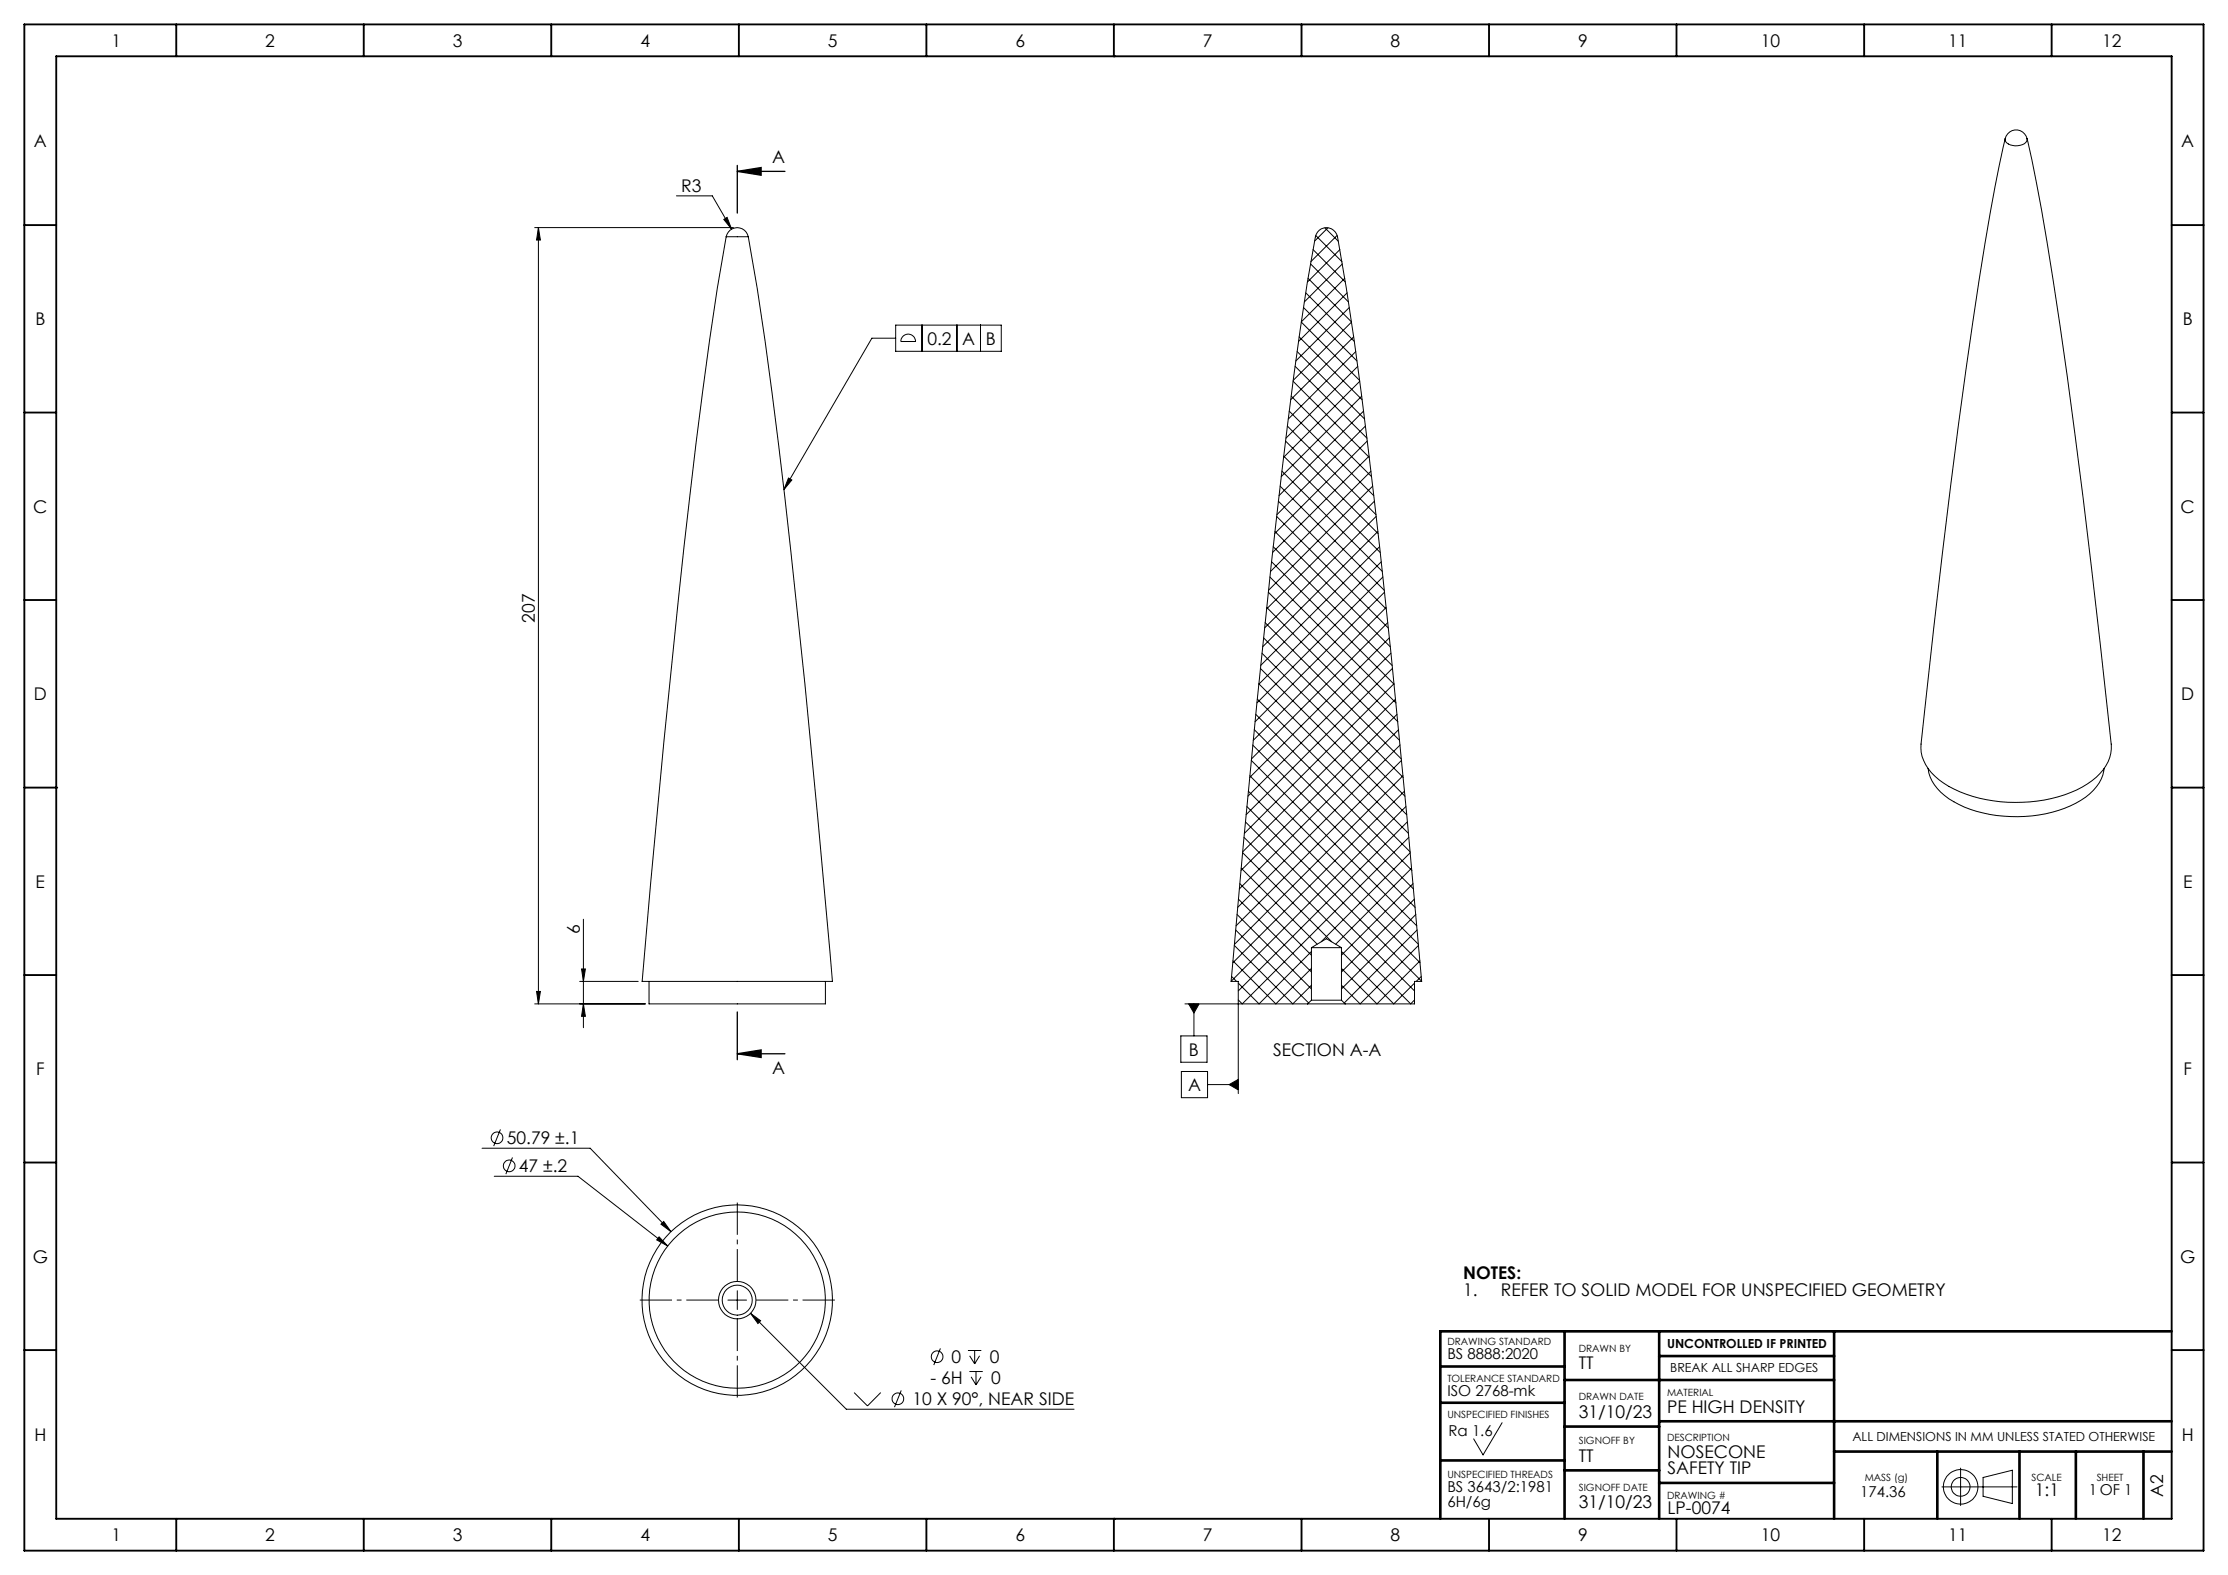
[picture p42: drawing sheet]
<svg xmlns="http://www.w3.org/2000/svg" width="420mm" height="297mm" viewBox="0 0 420 297" stroke-linecap="round" stroke-linejoin="round" font-family="sans-serif">
<defs><g id="words">
<g font-size="3.3">
<text x="21" y="8.8">1</text>
<text x="50" y="8.8">2</text>
<text x="85.4" y="8.8">3</text>
<text x="120.7" y="8.8">4</text>
<text x="156.1" y="8.8">5</text>
<text x="191.4" y="8.8">6</text>
<text x="226.8" y="8.8">7</text>
<text x="262.1" y="8.8">8</text>
<text x="297.5" y="8.8">9</text>
<text x="331.9" y="8.8">10</text>
<text x="367.3" y="8.8">11</text>
<text x="396.3" y="8.8">12</text>
<text x="6.4" y="27.7">A</text>
<text x="411.2" y="27.7">A</text>
<text x="145.6" y="30.8">A</text>
<text x="128.4" y="36.2">R3</text>
<text x="6.7" y="61.3">B</text>
<text x="174.8" y="65">0.2</text>
<text x="181.4" y="65">A</text>
<text x="185.9" y="65">B</text>
<text x="411.5" y="61.3">B</text>
<text x="6.3" y="96.6">C</text>
<text x="411.1" y="96.6">C</text>
<text x="100.8" y="117.4" transform="rotate(-90 100.8 117.4)">207</text>
<text x="6.4" y="132">D</text>
<text x="411.2" y="132">D</text>
<text x="6.7" y="167.3">E</text>
<text x="411.5" y="167.3">E</text>
<text x="109.3" y="176.1" transform="rotate(-90 109.3 176.1)">6</text>
<text x="6.8" y="202.7">F</text>
<text x="145.6" y="202.5">A</text>
<text x="224.1" y="199">B</text>
<text x="240" y="199">SECTION A-A</text>
<text x="411.6" y="202.7">F</text>
<text x="224" y="205.7">A</text>
<text x="95.5" y="215.7">50.79 ±.1</text>
<text x="97.8" y="221">47 ±.2</text>
<text x="6.2" y="238.1">G</text>
<text x="411" y="238.1">G</text>
<text x="275.8" y="241.1">NOTES:</text>
<text x="275.8" y="244.3">1.</text>
<text x="282.9" y="244.3">REFER TO SOLID MODEL FOR UNSPECIFIED GEOMETRY</text>
<text x="179.4" y="257">0</text>
<text x="186.6" y="257">0</text>
<text x="175.4" y="261">- 6H</text>
<text x="186.9" y="261">0</text>
<text x="297.6" y="258.2">TT</text>
<text x="172" y="264.9">10 X 90°, NEAR SIDE</text>
<text x="297.6" y="267.3">31/10/23</text>
<text x="314.3" y="266.5">PE HIGH DENSITY</text>
<text x="6.5" y="271.6">H</text>
<text x="297.6" y="275.6">TT</text>
<text x="314.4" y="274.8">NOSECONE</text>
<text x="411.3" y="271.6">H</text>
<text x="314.4" y="278">SAFETY TIP</text>
<text x="297.6" y="284.4">31/10/23</text>
<text x="314.3" y="285.4">LP-0074</text>
<text x="383.6" y="282">1:1</text>
<text x="407.8" y="282.2" transform="rotate(-90 407.8 282.2)">A2</text>
<text x="21" y="290.6">1</text>
<text x="50" y="290.6">2</text>
<text x="85.4" y="290.6">3</text>
<text x="120.7" y="290.6">4</text>
<text x="156.1" y="290.6">5</text>
<text x="191.4" y="290.6">6</text>
<text x="226.8" y="290.6">7</text>
<text x="262.1" y="290.6">8</text>
<text x="297.5" y="290.6">9</text>
<text x="331.9" y="290.6">10</text>
<text x="367.3" y="290.6">11</text>
<text x="396.3" y="290.6">12</text>
</g>
<g font-size="2.8">
<text x="272.8" y="256.3">BS 8888:2020</text>
<text x="272.8" y="263.2">ISO 2768-mk</text>
<text x="273.1" y="270.7">Ra 1.6</text>
<text x="272.8" y="281.3">BS 3643/2:1981</text>
<text x="393.8" y="281.9">1 OF 1</text>
<text x="272.8" y="284.2">6H/6g</text>
<text x="350.7" y="282.2">174.36</text>
</g>
<g font-size="2.4">
<text x="314.3" y="254.2">UNCONTROLLED IF PRINTED</text>
<text x="314.8" y="258.7">BREAK ALL SHARP EDGES</text>
<text x="349.2" y="271.7">ALL DIMENSIONS IN MM UNLESS STATED OTHERWISE</text>
</g>
<g font-size="1.9">
<text x="272.8" y="253.6">DRAWING STANDARD</text>
<text x="297.6" y="255">DRAWN BY</text>
<text x="272.8" y="260.6">TOLERANCE STANDARD</text>
<text x="297.6" y="263.9">DRAWN DATE</text>
<text x="314.3" y="263.2">MATERIAL</text>
<text x="272.8" y="267.3">UNSPECIFIED FINISHES</text>
<text x="297.6" y="272.3">SIGNOFF BY</text>
<text x="314.3" y="271.7">DESCRIPTION</text>
<text x="272.8" y="278.7">UNSPECIFIED THREADS</text>
<text x="297.6" y="281">SIGNOFF DATE</text>
<text x="351.5" y="279.3">MASS (g)</text>
<text x="382.9" y="279.3">SCALE</text>
<text x="395.2" y="279.3">SHEET</text>
<text x="314.3" y="282.6">DRAWING #</text>
</g>
</g></defs>
<g fill="none" stroke="#000" stroke-width=".19">
<path d="M127.5 36.9h6.8l3.6 6.3M378 26.1l-1.1 5.1a837 837 0 0 0-9.2 60.3l-3.1 26.7-2.5 22.1a7.7 7.7 0 0 0 3.5 6.8 25.4 25.4 0 0 0 17.1 4.1 22.1 22.1 0 0 0 12.5-4.6 7.4 7.4 0 0 0 2.8-6.3 1618.8 1618.8 0 0 0-13.2-100.8l-1.8-9.3-.9-4.1M378 26.1a2.11 2.11 0 0 1 2.1-1.6 2.11 2.11 0 0 1 2 1.6M378 26.1a1.3 1.3 0 0 0 1.4 1.3 2.21 2.21 0 0 0 2.7-1.1v-.2M100.8 42.9h37.5M101.5 42.9v146.4M101.5 42.9l.4 2.4h-.8zM136.4 41.4l.7-.4 .8 2.2zM136.9 44.6a939.9 939.9 0 0 0-8 58.6l-3.8 36.7-4 45.1M136.9 44.6a2.12 2.12 0 0 1 2.1-1.7 2.12 2.12 0 0 1 2.1 1.7M136.9 44.6h4.2M141.1 44.6a908.2 908.2 0 0 1 8 59.2l2.6 25.2 5.2 56h-35.9"/>
<path d="M245.7 58l10.1 10.1M246.1 55.2l9.2 9.2M246.6 52.5l8.2 8.2M247 49.8l7.2 7.1M247.5 47.1l6.1 6.1M248 44.4l5 5M249.7 42.9l2.6 2.6M250.3 42.9l-2.5 2.6M252.1 44.4l-5 5M252.6 47.1l-6.1 6.1M253.1 49.8l-7.2 7.1M253.5 52.5l-8.2 8.2"/>
<path d="M254 55.2l-9.2 9.2M254.4 58l-10.1 10.1M168.8 61.3h20v4.9h-20zM168.8 63.8h-4.4l-16.6 28.5M170.1 63.5a1.39 1.39 0 0 1 1.6-.4 1.39 1.39 0 0 1 .9 1.3h-2.8l.1-.4zM173.8 61.3v4.9M180.4 61.3v4.9M184.8 61.3v4.9M243 77.5l16 16M243.4 74.7l15.1 15.2M243.8 71.9l14.3 14.3M244.2 69.1l13.5 13.5"/>
<path d="M244.5 66.3l12.7 12.7M244.9 63.5l11.9 11.9M245.3 60.7l11 11M254.8 60.7l-11 11M255.2 63.5l-11.9 11.9M255.6 66.3l-12.7 12.7M255.9 69.1l-13.5 13.5M256.3 71.9l-14.3 14.3M256.7 74.7l-15.2 15.2M257 77.5l-15.9 16M148.6 90.1l.7 .4-1.5 1.8zM240.7 97.4l21 21"/>
<path d="M241 94.5l20.3 20.4M241.3 91.7l19.7 19.6M241.7 88.8l18.9 18.9M242 86l18.2 18.2M242.3 83.2l17.5 17.4M242.7 80.3l16.7 16.7M257.4 80.3l-16.7 16.7M257.7 83.2l-17.4 17.4M258.1 86l-18.2 18.2M258.4 88.8l-18.9 18.9M258.8 91.7l-19.7 19.6M259.1 94.5l-20.4 20.4"/>
<path d="M259.4 97.4l-21 21M238.5 117.4l25.7 25.7M238.8 114.5l25 25.1M239.1 111.7l24.4 24.4M239.4 108.8l23.8 23.7M239.7 105.9l23.1 23.1M240 103.1l22.4 22.4M240.3 100.2l21.8 21.8M259.7 100.2l-21.7 21.8M260.1 103.1l-22.5 22.4M260.4 105.9l-23.1 23.1M260.7 108.8l-23.8 23.7"/>
<path d="M261 111.7l-24.4 24.4M261.3 114.5l-25.1 25.1M261.6 117.4l-25.7 25.7M236.4 137.6l30.1 30M236.7 134.7l29.5 29.4M237 131.8l28.8 28.8M237.3 128.9l28.2 28.2M237.6 126l27.6 27.6M237.9 123.2l27 26.9M238.2 120.3l26.3 26.3M261.9 120.3l-26.3 26.3M262.2 123.2l-27 26.9"/>
<path d="M262.5 126l-27.6 27.6M262.8 128.9l-28.2 28.2M263.1 131.8l-28.9 28.8M263.4 134.7l-29.5 29.4M263.7 137.6l-30.1 30M234.5 157.9l31.4 31.4 .7-.8M234.8 155l31.8 31.8M235 152.1l33 32.9M235.3 149.2l32.4 32.3M235.6 146.3l31.8 31.8M235.9 143.4l31.2 31.2M236.1 140.5l30.7 30.6"/>
<path d="M263.9 140.5l-30.6 30.6M264.2 143.4l-31.2 31.2M264.5 146.3l-31.8 31.8M264.8 149.2l-32.4 32.3M265 152.1l-32.9 32.9M265.3 155l-31.9 31.8M265.6 157.9l-31.4 31.4-.8-.8M363.5 144.9a8.5 8.5 0 0 0 4.8 6.3 25.7 25.7 0 0 0 24-.3 8.5 8.5 0 0 0 4.4-6M110 173.3v20.5M232.7 178.3l11 11 3.5-3.5M232.9 175.3l13.8 13.8M233.2 172.4l14 14.1"/>
<path d="M233.4 169.5l13.8 13.8M233.7 166.6l13.5 13.5M234 163.7l14.3 14.3M234.2 160.8l16.8 16.8M247.2 179.4l-9.9 9.9-3.9-3.9M247.2 178.7h5.7M247.2 178.7l2.8-1.7 2.9 1.7M247.2 178.7v9.9M252.9 179.4l9.8 9.9 3.9-3.9M252.9 178.7v9.9M265.9 160.8l-16.8 16.8M266.1 163.7l-14.3 14.3"/>
<path d="M266.4 166.6l-13.5 13.5M266.6 169.5l-13.7 13.8M266.9 172.4l-14 14.1M267.1 175.3l-13.7 13.8M267.4 178.3l-11 11-3.5-3.5M100.8 189.3h20.9M101.1 186.9h.8l-.4 2.4zM109.3 185h11M109.6 182.7h.8l-.4 2.3zM110 189.3l.4 2.3h-.8zM122.3 185v4.3h33.3v-4.3M222.6 195.3h4.9v5h-4.9z"/>
<path d="M224.1 189.3h1.9l-.9 1.7zM225.1 189.3v6M232.2 184.1l.9 .9M232.4 181.2l8.1 8.1 6.7-6.7M246.5 189.3h7.1M246.5 189.3h-23.1M247.2 188.6h5.7M247.2 188.6l-.7 .7M252.9 188.6l.7 .7M253.6 189.3h13v-4.3h1.4l-2.8-30.9a1750.9 1750.9 0 0 0-11.4-99.7l-1.7-9.8a2.12 2.12 0 0 0-2.1-1.7 2.12 2.12 0 0 0-2 1.7 805.9 805.9 0 0 0-7.3 52.8l-3.8 35.1-4.8 52.5h1.3v21.2M267.7 181.2l-8.1 8.1-6.7-6.7M267.9 184.1l-.9 .9"/>
<path d="M90.9 216.5h20.3l15.3 15.7M94.3 213l-1.2 3.1M96.6 218.2l-1.2 3.2M222.7 202h4.9v5h-4.9zM227.6 204.5h5.8M231.7 204.5l1.7-1v2zM93.2 221.8h15.8l16.9 13.1M124.2 233.2l1.7 1.7-2.1-1.1zM124.6 230.8l.5-.5 1.4 1.9zM137.2 245.1h3.5M139 243.4v3.5M141.5 247.6l1.9 1.4-.5 .6z"/>
<path d="M141.5 247.6l18 18.1h43M177.3 254.2l-1.3 3.2M182.5 254.6h2.5M182.7 258.6h2.6M182.8 255.6l.9 1.6M183.1 259.6l.9 1.5M183.7 254.6v2.6M184 258.6v2.5M184.7 255.6l-1 1.6M184.9 259.6l-.9 1.5M161 262.6l2.5 2.5 2.5-2.5M169.9 262.2l-1.3 3.1"/>
<path d="M283.2 268.3l-3.6 6-1.8-3M369.6 276.8v7.1M373.8 278.6l5.5-1.4v6.3l-5.5-1.4zM366.1 280.4h14.1"/>
<circle cx="93.7" cy="214.5" r="1.11"/>
<circle cx="96" cy="219.8" r="1.11"/>
<circle cx="139" cy="245.1" r="2.83"/>
<circle cx="139" cy="245.1" r="16.6"/>
<circle cx="139" cy="245.1" r="18"/>
<circle cx="139" cy="245.1" r="3.5"/>
<circle cx="176.7" cy="255.8" r="1.1"/>
<circle cx="169.3" cy="263.7" r="1.1"/>
<circle cx="369.6" cy="280.4" r="1.77"/>
<circle cx="369.6" cy="280.4" r="3.2"/>
</g>
<path d="M139 32.3l4.5-.7v1.4zM139 32.3h9M139 31.2v9M139 198.7l4.5-.7v1.4zM139 190.8v9M139 198.7h9" fill="none" stroke="#000" stroke-width=".25"/>
<path d="M135.5 245.1h-14.9M139 241.6v-14.9M139 248.7v14.8M142.5 245.1h14.9" fill="none" stroke="#000" stroke-width=".19" stroke-dasharray="10.8 .9 .9 .9" stroke-dashoffset="4.7" stroke-linecap="butt"/>
<g fill="none" stroke="#000" stroke-width=".35">
<path d="M4.6 4.6h410.8v287.8h-410.8zM10.6 10.6h398.8v275.8h-398.8zM33.2 4.6v6M68.6 4.6v6M103.9 4.6v6M139.3 4.6v6M174.6 4.6v6M210 10.6h.1M210 4.6v6M245.3 4.6v6M280.7 4.6v6M316 4.6v6"/>
<path d="M351.4 4.6v6M386.8 4.6v6M4.6 42.4h6M409.4 42.4h6M4.6 77.8h6M409.4 77.8h6M4.6 113.1h6M409.4 113.1h6M4.6 148.5h6M10.6 148.5h.1M409.4 148.5h.1M409.4 148.5h6"/>
<path d="M4.6 183.8h6M409.4 183.8h6M4.6 219.2h6M409.4 219.2h6M4.6 254.6h6M409.4 254.6h6M33.2 286.4v6M68.6 286.4v6M103.9 286.4v6M139.3 286.4v6M174.6 286.4v6M210 286.4h.1"/>
<path d="M210 286.4v6M245.3 286.4v6M280.7 286.4v6M316 286.4v6M351.4 286.4v6M386.8 286.4v6"/>
</g>
<g fill="none" stroke="#000" stroke-width=".49">
<path d="M271.5 257.7h23.4M294.9 251v35.4M312.8 251v35.4M312.8 255.7h32.9M345.7 251v35.4M409.4 251h-137.9v35.4M271.5 264.5h23.4M271.5 275.4h23.4M294.9 260.2h50.8M294.9 269h17.9M294.9 277.2h17.9M312.8 268h96.6"/>
<path d="M312.8 279.6h32.9M345.7 273.7h63.7M365.2 273.7v12.7M380.7 273.7v12.7M391.3 273.7v12.7M404.1 273.7v12.7"/>
</g>
<g fill="#000">
<path d="M139 32.3l4.5-.7v1.4zM139 198.7l4.5-.7v1.4z"/>
<path d="M136.4 41.4l1.5 1.8-.8-2.2zM124.2 233.2l-.4 .6 2.1 1.1zM124.6 230.8l1.9 1.4-1.4-1.9zM141.5 247.6l1.4 2 .5-.6z"/>
<path d="M148.6 90.1l.7 .4-1.5 1.8zM231.7 204.5l1.7 1v-2zM224.1 189.3l1 1.7 .9-1.7z"/>
<path d="M101.1 186.9h.8l-.4 2.4zM101.5 42.9l.4 2.4h-.8zM110 189.3l.4 2.3h-.8zM109.6 182.7h.8l-.4 2.3z"/>
</g>
<use href="#words"/>
</svg>
